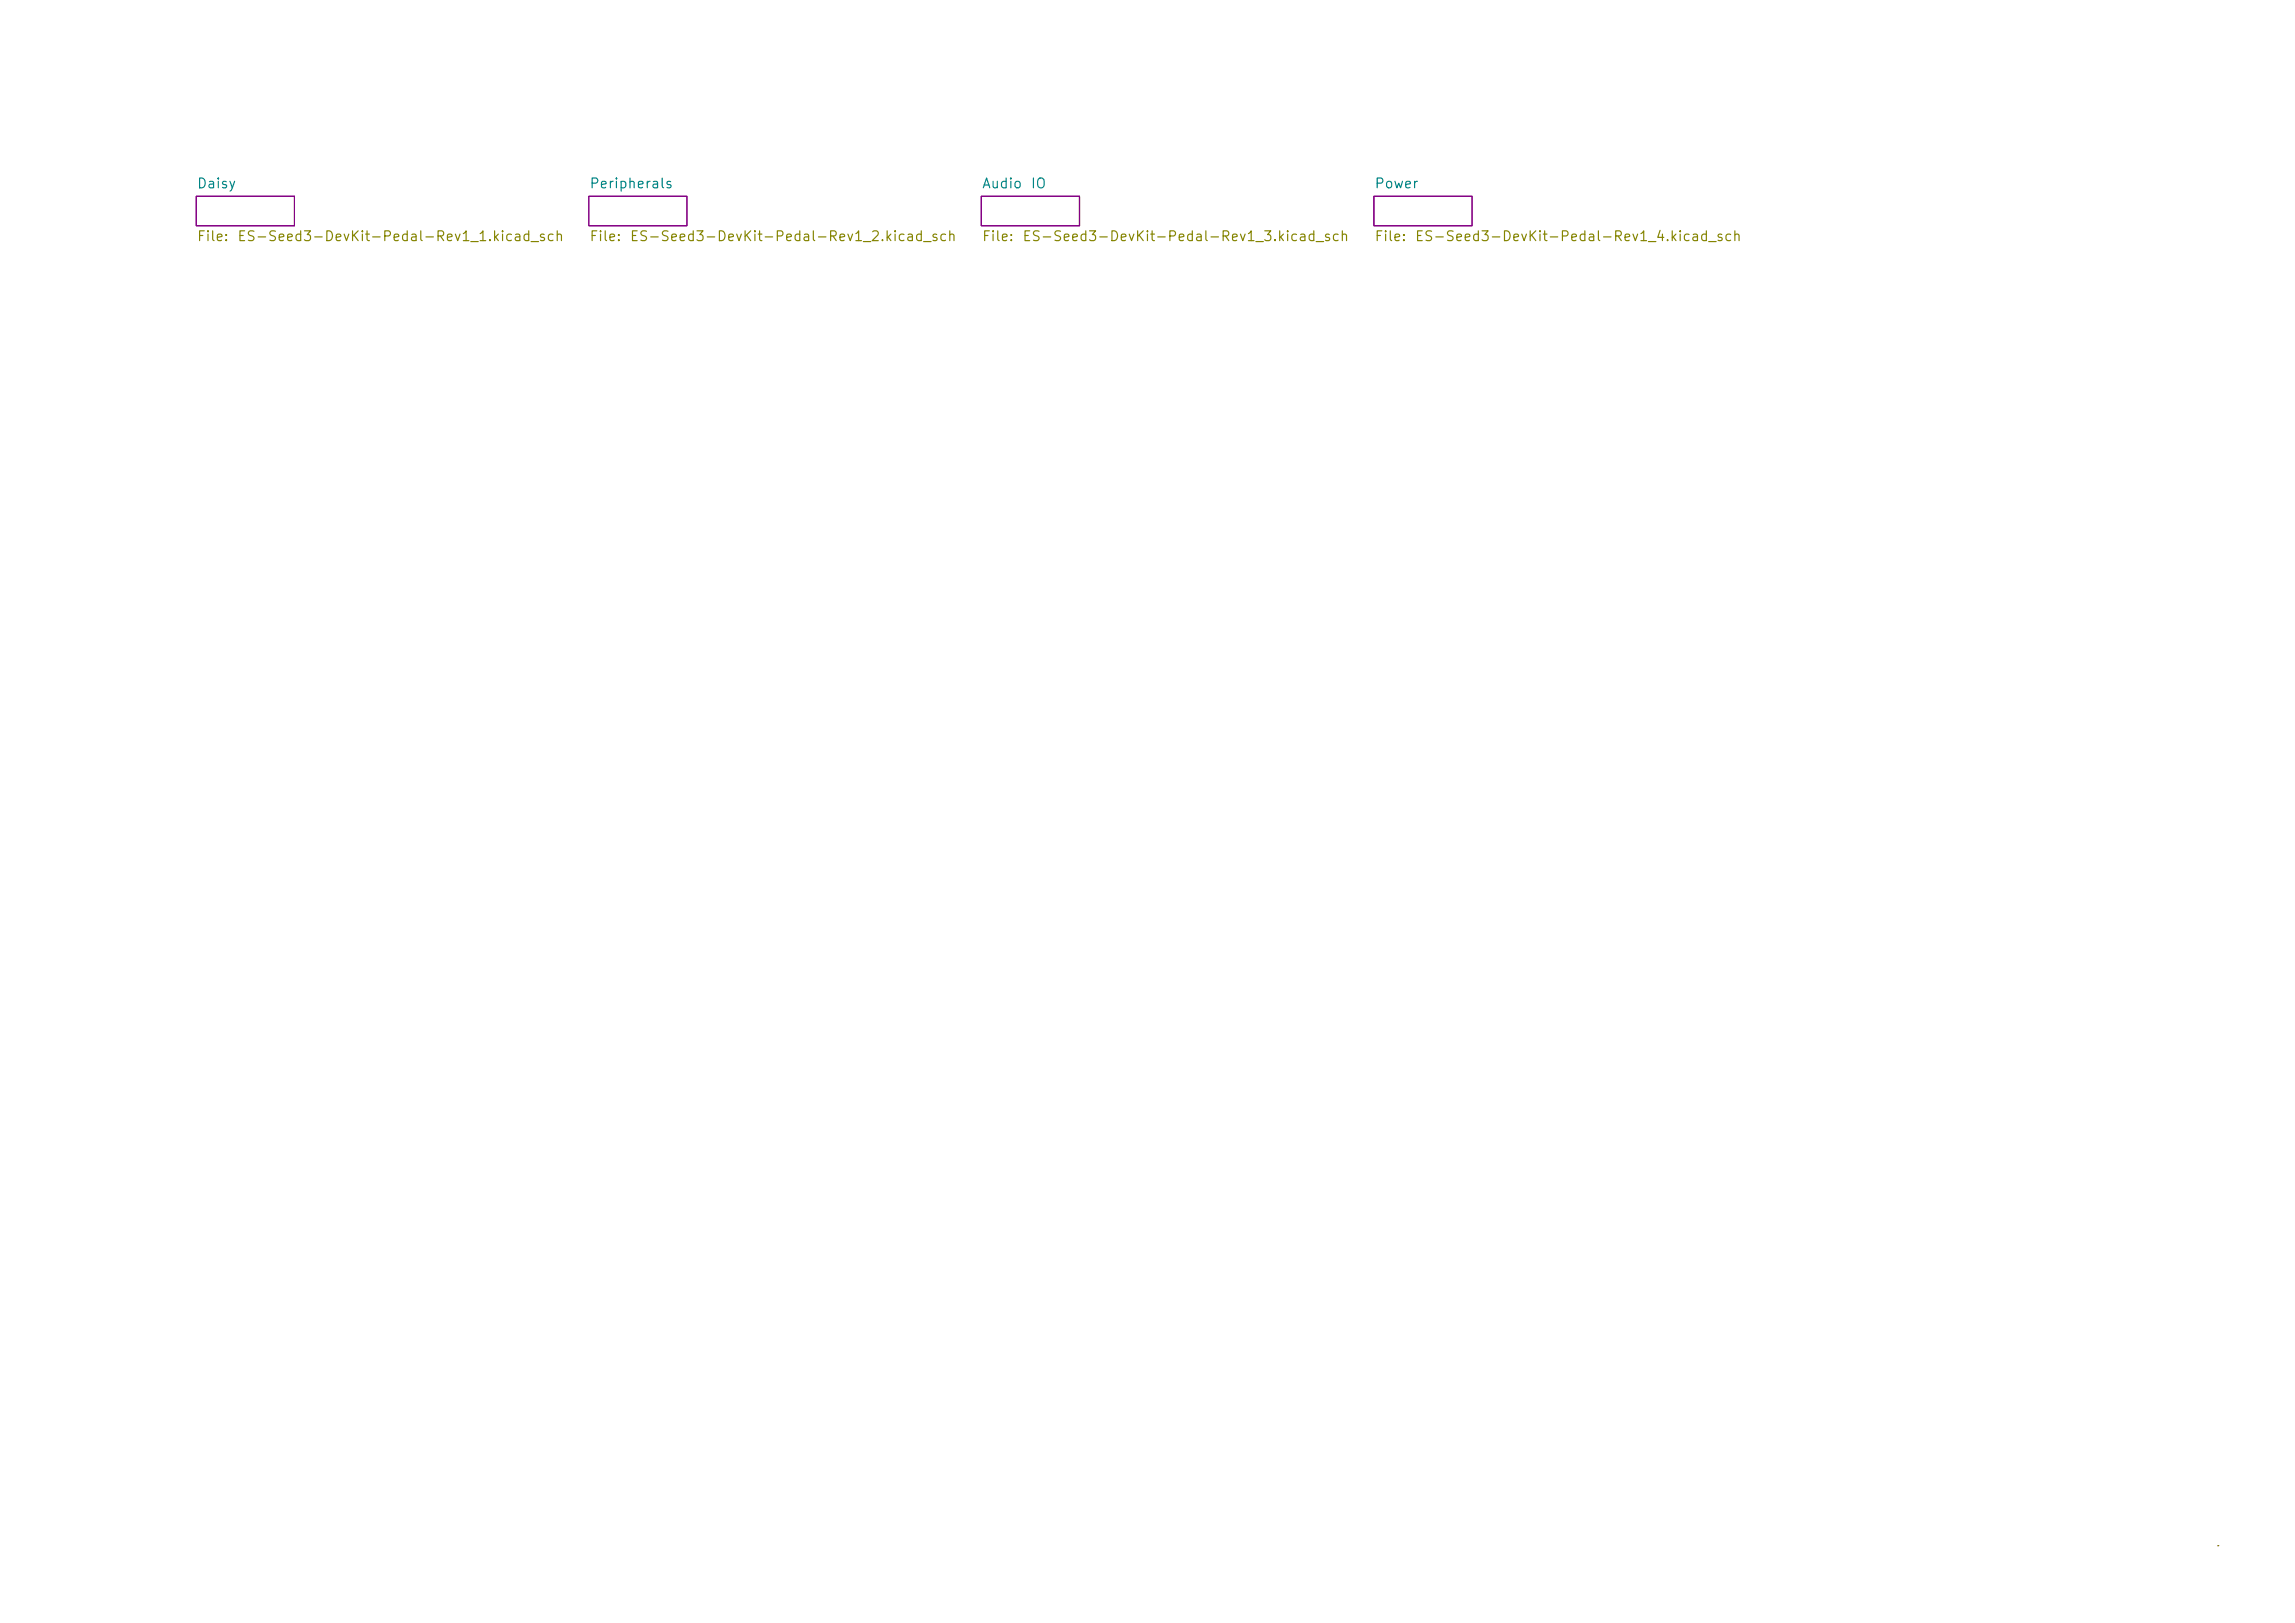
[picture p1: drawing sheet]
<svg xmlns="http://www.w3.org/2000/svg" width="297mm" height="210mm" viewBox="0 0 297 210" stroke-linecap="round" stroke-linejoin="round" font-family="sans-serif">
<defs><g id="words">
<g font-size="1.3" fill="#008484">
<text x="25.4" y="24.7">Daisy</text>
<text x="76.2" y="24.7">Peripherals</text>
<text x="127" y="24.7">Audio</text>
<text x="133.3" y="24.7">IO</text>
<text x="177.8" y="24.7">Power</text>
</g>
<g font-size="1.3" fill="#848400">
<text x="25.4" y="31.5">File:</text>
<text x="30.6" y="31.5">ES-Seed3-DevKit-Pedal-Rev1_1.kicad_sch</text>
<text x="76.2" y="31.5">File:</text>
<text x="81.4" y="31.5">ES-Seed3-DevKit-Pedal-Rev1_2.kicad_sch</text>
<text x="127" y="31.5">File:</text>
<text x="132.2" y="31.5">ES-Seed3-DevKit-Pedal-Rev1_3.kicad_sch</text>
<text x="177.8" y="31.5">File:</text>
<text x="183" y="31.5">ES-Seed3-DevKit-Pedal-Rev1_4.kicad_sch</text>
</g>
</g></defs>
<path d="M0 0h297v210h-297z" fill="#fff" stroke="#fff" stroke-width=".13"/>
<path d="M287 200h.1" fill="none" stroke="#840000" stroke-width=".15"/>
<path d="M25.4 25.4h12.7v3.8h-12.7zM76.2 25.4h12.7v3.8h-12.7zM127 25.4h12.7v3.8h-12.7zM177.8 25.4h12.7v3.8h-12.7z" fill="none" stroke="#840084" stroke-width=".15"/>
<use href="#words"/>
</svg>
